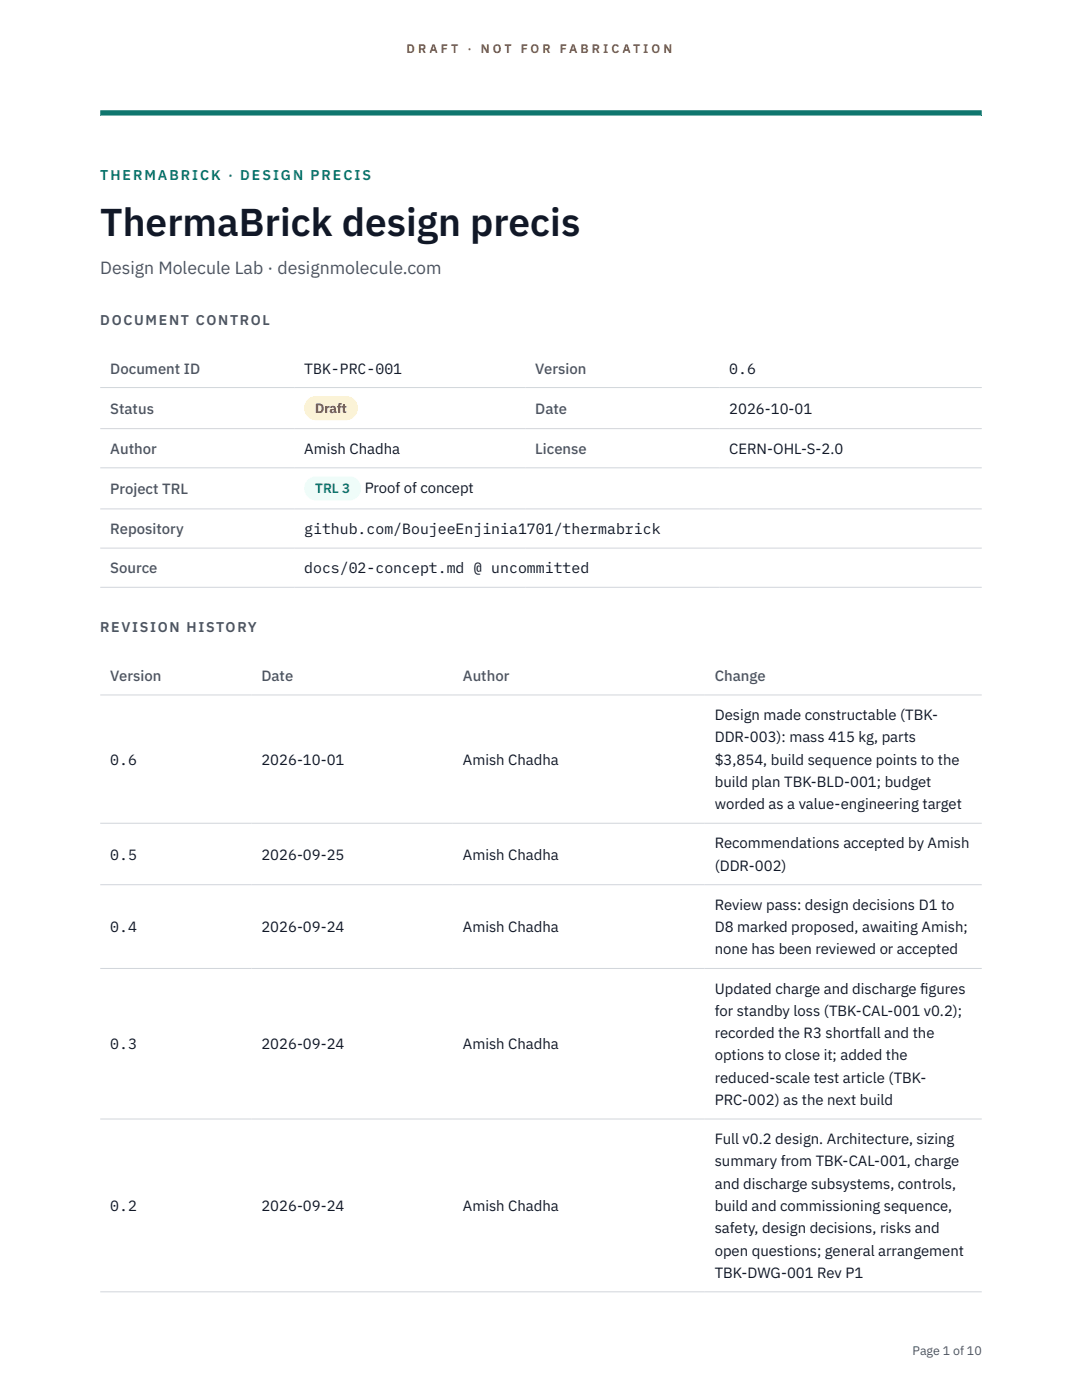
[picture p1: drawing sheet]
<svg xmlns="http://www.w3.org/2000/svg" width="216mm" height="279mm" viewBox="0 0 216 279" stroke-linecap="round" stroke-linejoin="round" font-family="sans-serif">
<defs><g id="words">
<text font-size="7.8" fill="#111827" x="20" y="47.1">ThermaBrick design precis</text>
<text font-size="3.5" fill="#4b5563" x="20" y="54.6">Design Molecule Lab · designmolecule.com</text>
<g font-size="3" fill="#4b5563">
<text x="22" y="74.5">Document ID</text>
<text x="106.8" y="74.5">Version</text>
<text x="22" y="82.6">Status</text>
<text x="106.8" y="82.6">Date</text>
<text x="22" y="90.6">Author</text>
<text x="106.8" y="90.6">License</text>
<text x="22" y="98.6">Project TRL</text>
<text x="22" y="106.6">Repository</text>
<text x="22" y="114.4">Source</text>
<text x="22" y="135.9">Version</text>
<text x="52.2" y="135.9">Date</text>
<text x="92.4" y="135.9">Author</text>
<text x="142.6" y="135.9">Change</text>
</g>
<g font-size="3" fill="#111827">
<text x="60.7" y="74.5">TBK-PRC-001</text>
<text x="145.5" y="74.5">0.6</text>
<text x="145.5" y="82.6">2026-10-01</text>
<text x="60.7" y="90.6">Amish Chadha</text>
<text x="145.5" y="90.6">CERN-OHL-S-2.0</text>
<text x="72.8" y="98.5">Proof of concept</text>
<text x="60.7" y="106.6">github.com/BoujeeEnjinia1701/thermabrick</text>
<text x="60.7" y="114.4">docs/02-concept.md @ uncommitted</text>
<text x="142.6" y="143.7">Design made constructable (TBK-</text>
<text x="142.6" y="148.2">DDR-003): mass 415 kg, parts</text>
<text x="22" y="152.6">0.6</text>
<text x="52.2" y="152.6">2026-10-01</text>
<text x="92.4" y="152.6">Amish Chadha</text>
<text x="142.6" y="152.6">$3,854, build sequence points to the</text>
<text x="142.6" y="157.1">build plan TBK-BLD-001; budget</text>
<text x="142.6" y="161.5">worded as a value-engineering target</text>
<text x="22" y="171.5">0.5</text>
<text x="52.2" y="171.5">2026-09-25</text>
<text x="92.4" y="171.5">Amish Chadha</text>
<text x="142.6" y="169.3">Recommendations accepted by Amish</text>
<text x="142.6" y="173.8">(DDR-002)</text>
<text x="142.6" y="181.6">Review pass: design decisions D1 to</text>
<text x="22" y="186">0.4</text>
<text x="52.2" y="186">2026-09-24</text>
<text x="92.4" y="186">Amish Chadha</text>
<text x="142.6" y="186">D8 marked proposed, awaiting Amish;</text>
<text x="142.6" y="190.5">none has been reviewed or accepted</text>
<text x="142.6" y="198.3">Updated charge and discharge f</text>
<text x="142.6" y="202.7">for standby loss (TBK-CAL-001 v0.2);</text>
<text x="183.6" y="198.3">igures</text>
<text x="22" y="209.4">0.3</text>
<text x="52.2" y="209.4">2026-09-24</text>
<text x="92.4" y="209.4">Amish Chadha</text>
<text x="142.6" y="207.2">recorded the R3 shortfall and the</text>
<text x="142.6" y="211.6">options to close it; added the</text>
<text x="142.6" y="216.1">reduced-scale test article (TBK-</text>
<text x="142.6" y="220.5">PRC-002) as the next build</text>
<text x="142.6" y="228.3">Full v0.2 design. Architecture, sizing</text>
<text x="142.6" y="232.8">summary from TBK-CAL-001, charge</text>
<text x="142.6" y="237.2">and discharge subsystems, controls,</text>
<text x="22" y="241.7">0.2</text>
<text x="52.2" y="241.7">2026-09-24</text>
<text x="92.4" y="241.7">Amish Chadha</text>
<text x="142.6" y="241.7">build and commissioning sequence,</text>
<text x="142.6" y="246.1">safety, design decisions, risks and</text>
<text x="142.6" y="250.6">open questions; general arrangement</text>
<text x="142.6" y="255">TBK-DWG-001 Rev P1</text>
</g>
<text font-size="2.8" fill="#0f766e" x="20" y="36">THERMABRICK · DESIGN PRECIS</text>
<g font-size="2.8" fill="#4b5563">
<text x="20" y="64.8">DOCUMENT CONTROL</text>
<text x="20" y="126.2">REVISION HISTORY</text>
</g>
<text font-size="2.7" fill="#92400e" x="62.9" y="82.5">Draft</text>
<text font-size="2.7" fill="#0f766e" x="62.9" y="98.5">TRL 3</text>
<g font-size="2.5" fill="#b45309">
<text x="81.1" y="10.5">D R A F T</text>
<text x="93.3" y="10.5">·</text>
<text x="95.9" y="10.5">N O T</text>
<text x="103.9" y="10.5">F O R</text>
<text x="111.7" y="10.5">F A B R I C A T I O N</text>
</g>
<text font-size="2.5" fill="#4b5563" x="182.1" y="270.3">Page 1 of 10</text>
</g></defs>
<path d="M20 23.1h175.9zM20 22h175.9v1.1h-175.9z" fill-rule="evenodd" fill="#0f766e"/>
<path d="M20 77.3h175.9M20 85.5h175.9M20 93.4h175.9M20 101.6h175.9M20 109.4h175.9M20 117.2h175.9M20 138.7h175.9M20 164.3h175.9M20 176.6h175.9M20 193.3h175.9M20 223.3h175.9M20 257.8h175.9" fill="none" stroke="#d1d5db" stroke-width=".2"/>
<path d="M60.7 79h10.7v4.9h-10.7z" fill="#fef3c7"/>
<path d="M60.7 95.1h11.4v4.8h-11.4z" fill="#f0fdfa"/>
<use href="#words"/>
</svg>
